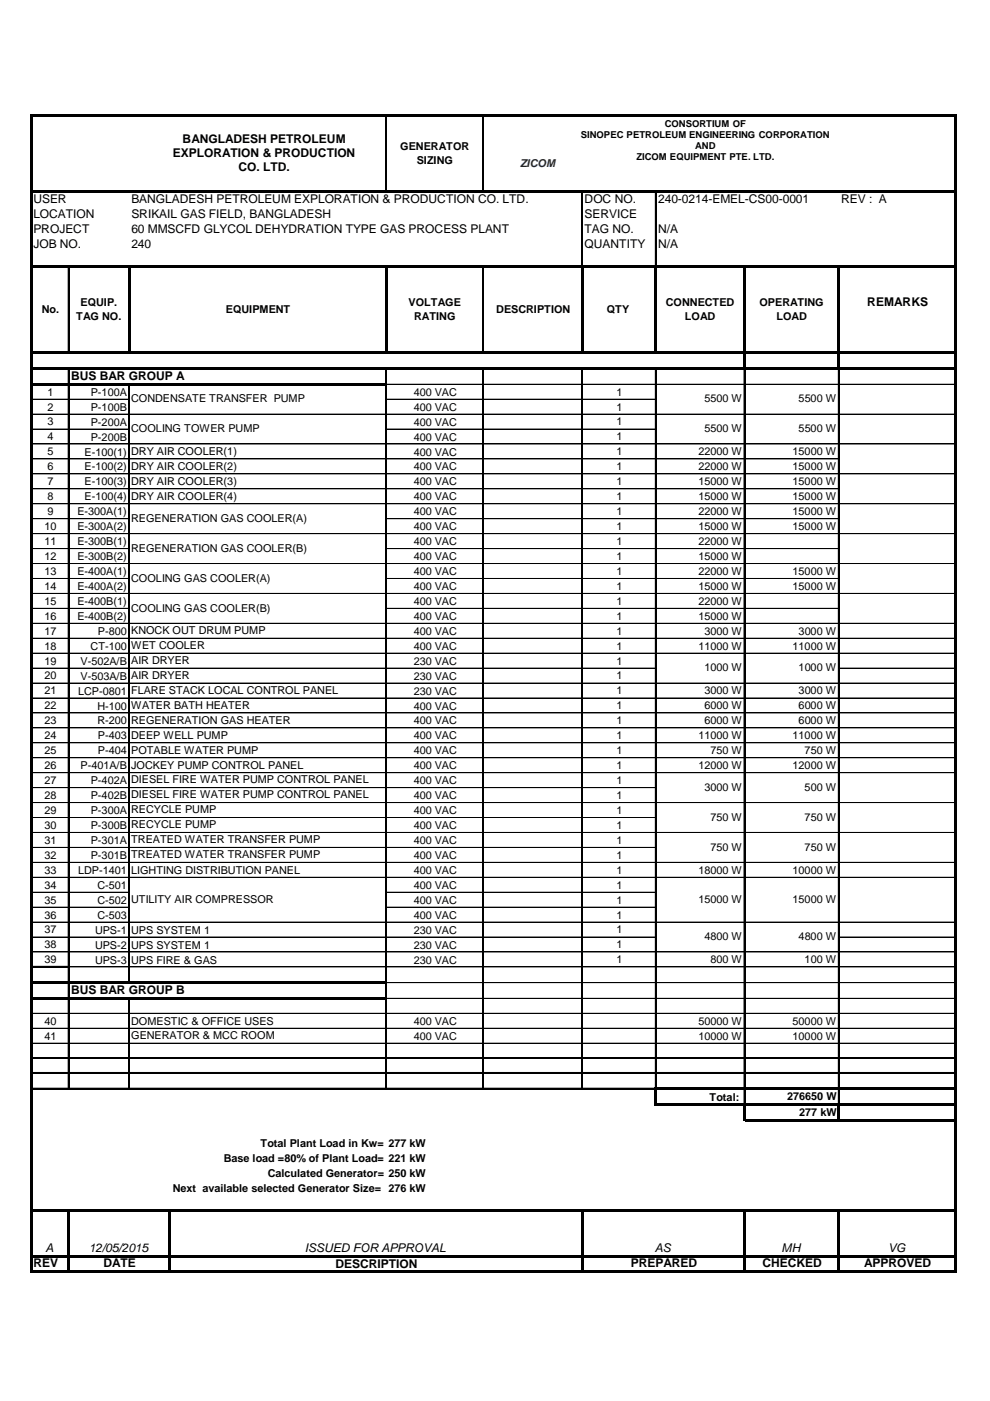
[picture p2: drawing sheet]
<svg xmlns="http://www.w3.org/2000/svg" width="210mm" height="297mm" viewBox="0 0 210 297" stroke-linecap="round" stroke-linejoin="round" font-family="sans-serif">
<defs><g id="words">
<g font-size="2.6">
<text x="36.7" y="33.2">EXPLORATION &amp; PRODUCTION</text>
<text x="38.7" y="30.3">BANGLADESH PETROLEUM</text>
<text x="50.6" y="36.2">CO. LTD.</text>
<text x="7.1" y="43">USER</text>
<text x="7.1" y="46.2">LOCATION</text>
<text x="27.9" y="43.1">BANGLADESH PETROLEUM EXPLORATION &amp; PRODUCTION CO. LTD.</text>
<text x="27.9" y="46.2">SRIKAIL GAS FIELD, BANGLADESH</text>
<text x="124" y="43">DOC NO.</text>
<text x="124" y="46.2">SERVICE</text>
<text x="139.5" y="43">240-0214-EMEL-CS00-0001</text>
<text x="178.3" y="43">REV : A</text>
<text x="7.1" y="49.4">PROJECT</text>
<text x="7.1" y="52.5">JOB NO.</text>
<text x="27.9" y="49.4">60 MMSCFD GLYCOL DEHYDRATION TYPE GAS PROCESS PLANT</text>
<text x="27.9" y="52.5">240</text>
<text x="124" y="49.4">TAG NO.</text>
<text x="124" y="52.5">QUANTITY</text>
<text x="139.5" y="49.4">N/A</text>
<text x="139.5" y="52.5">N/A</text>
<text x="183.9" y="64.8">REMARKS</text>
<text x="15.1" y="80.5">BUS BAR GROUP A</text>
<text x="15.1" y="210.7">BUS BAR GROUP B</text>
<text x="7.1" y="268.7">REV</text>
<text x="9.6" y="265.4">A</text>
<text x="18.8" y="265.4">12/05/2015</text>
<text x="21.9" y="268.7">DATE</text>
<text x="64.6" y="265.4">ISSUED FOR APPROVAL</text>
<text x="71.1" y="268.7">DESCRIPTION</text>
<text x="133.7" y="268.7">PREPARED</text>
<text x="138.8" y="265.4">AS</text>
<text x="161.6" y="268.7">CHECKED</text>
<text x="165.7" y="265.5">MH</text>
<text x="183.2" y="268.7">APPROVED</text>
<text x="188.3" y="265.5">VG</text>
</g>
<g font-size="2.3">
<text x="84.9" y="31.7">GENERATOR</text>
<text x="88.4" y="34.7">SIZING</text>
<text x="17.1" y="64.9">EQUIP.</text>
<text x="86.6" y="64.9">VOLTAGE</text>
<text x="141.2" y="64.9">CONNECTED</text>
<text x="161" y="64.9">OPERATING</text>
<text x="8.8" y="66.4">No.</text>
<text x="16.2" y="67.9">TAG NO.</text>
<text x="47.9" y="66.4">EQUIPMENT</text>
<text x="87.8" y="67.9">RATING</text>
<text x="105.2" y="66.4">DESCRIPTION</text>
<text x="128.6" y="66.4">QTY</text>
<text x="145.2" y="67.9">LOAD</text>
<text x="164.6" y="67.9">LOAD</text>
<text x="10" y="83.9">1</text>
<text x="19.2" y="83.9">P-100A</text>
<text x="87.7" y="83.9">400 VAC</text>
<text x="130.7" y="83.9">1</text>
<text x="10" y="87">2</text>
<text x="19.2" y="87.1">P-100B</text>
<text x="27.8" y="85.3">CONDENSATE TRANSFER PUMP</text>
<text x="87.7" y="87.1">400 VAC</text>
<text x="130.7" y="87">1</text>
<text x="149.3" y="85.3">5500 W</text>
<text x="169.3" y="85.3">5500 W</text>
<text x="10" y="90.2">3</text>
<text x="10" y="93.4">4</text>
<text x="19.2" y="90.2">P-200A</text>
<text x="19.2" y="93.4">P-200B</text>
<text x="27.8" y="91.6">COOLING TOWER PUMP</text>
<text x="87.7" y="90.2">400 VAC</text>
<text x="87.7" y="93.4">400 VAC</text>
<text x="130.7" y="90.2">1</text>
<text x="130.7" y="93.4">1</text>
<text x="149.3" y="91.6">5500 W</text>
<text x="169.3" y="91.6">5500 W</text>
<text x="10" y="96.5">5</text>
<text x="10" y="99.7">6</text>
<text x="17.9" y="96.6">E-100(1)</text>
<text x="17.9" y="99.7">E-100(2)</text>
<text x="27.8" y="96.4">DRY AIR COOLER(1)</text>
<text x="27.8" y="99.6">DRY AIR COOLER(2)</text>
<text x="87.7" y="96.6">400 VAC</text>
<text x="87.7" y="99.7">400 VAC</text>
<text x="130.7" y="96.5">1</text>
<text x="130.7" y="99.7">1</text>
<text x="148.1" y="96.5">22000 W</text>
<text x="148.1" y="99.7">22000 W</text>
<text x="168.1" y="96.5">15000 W</text>
<text x="168.1" y="99.7">15000 W</text>
<text x="10" y="102.9">7</text>
<text x="10" y="106">8</text>
<text x="17.9" y="102.9">E-100(3)</text>
<text x="17.9" y="106.1">E-100(4)</text>
<text x="27.8" y="102.8">DRY AIR COOLER(3)</text>
<text x="27.8" y="105.9">DRY AIR COOLER(4)</text>
<text x="87.7" y="102.9">400 VAC</text>
<text x="87.7" y="106.1">400 VAC</text>
<text x="130.7" y="102.9">1</text>
<text x="130.7" y="106">1</text>
<text x="148.1" y="102.9">15000 W</text>
<text x="148.1" y="106">15000 W</text>
<text x="168.1" y="102.9">15000 W</text>
<text x="168.1" y="106">15000 W</text>
<text x="9.4" y="112.4">10</text>
<text x="10" y="109.2">9</text>
<text x="16.4" y="109.3">E-300A(1)</text>
<text x="16.4" y="112.4">E-300A(2)</text>
<text x="27.8" y="110.7">REGENERATION GAS COOLER(A)</text>
<text x="87.7" y="109.3">400 VAC</text>
<text x="87.7" y="112.4">400 VAC</text>
<text x="130.7" y="109.2">1</text>
<text x="130.7" y="112.4">1</text>
<text x="148.1" y="109.2">22000 W</text>
<text x="148.1" y="112.4">15000 W</text>
<text x="168.1" y="109.2">15000 W</text>
<text x="168.1" y="112.4">15000 W</text>
<text x="9.4" y="115.6">11</text>
<text x="9.4" y="118.7">12</text>
<text x="16.4" y="115.6">E-300B(1)</text>
<text x="16.4" y="118.8">E-300B(2)</text>
<text x="27.8" y="117">REGENERATION GAS COOLER(B)</text>
<text x="87.7" y="115.6">400 VAC</text>
<text x="87.7" y="118.8">400 VAC</text>
<text x="130.7" y="115.6">1</text>
<text x="130.7" y="118.7">1</text>
<text x="148.1" y="115.6">22000 W</text>
<text x="148.1" y="118.7">15000 W</text>
<text x="9.4" y="121.9">13</text>
<text x="9.4" y="125.1">14</text>
<text x="16.4" y="121.9">E-400A(1)</text>
<text x="16.4" y="125.1">E-400A(2)</text>
<text x="27.8" y="123.3">COOLING GAS COOLER(A)</text>
<text x="87.7" y="121.9">400 VAC</text>
<text x="87.7" y="125.1">400 VAC</text>
<text x="130.7" y="121.9">1</text>
<text x="130.7" y="125.1">1</text>
<text x="148.1" y="121.9">22000 W</text>
<text x="148.1" y="125.1">15000 W</text>
<text x="168.1" y="121.9">15000 W</text>
<text x="168.1" y="125.1">15000 W</text>
<text x="9.4" y="128.2">15</text>
<text x="9.4" y="131.4">16</text>
<text x="16.4" y="128.3">E-400B(1)</text>
<text x="16.4" y="131.4">E-400B(2)</text>
<text x="27.8" y="129.7">COOLING GAS COOLER(B)</text>
<text x="87.7" y="128.3">400 VAC</text>
<text x="87.7" y="131.4">400 VAC</text>
<text x="130.7" y="128.2">1</text>
<text x="130.7" y="131.4">1</text>
<text x="148.1" y="128.2">22000 W</text>
<text x="148.1" y="131.4">15000 W</text>
<text x="9.4" y="134.6">17</text>
<text x="9.4" y="137.7">18</text>
<text x="19.2" y="137.8">CT-100</text>
<text x="20.8" y="134.6">P-800</text>
<text x="27.8" y="134.4">KNOCK OUT DRUM PUMP</text>
<text x="27.8" y="137.6">WET COOLER</text>
<text x="87.7" y="134.6">400 VAC</text>
<text x="87.7" y="137.8">400 VAC</text>
<text x="130.7" y="134.6">1</text>
<text x="130.7" y="137.7">1</text>
<text x="148.1" y="137.7">11000 W</text>
<text x="149.3" y="134.6">3000 W</text>
<text x="168.1" y="137.7">11000 W</text>
<text x="169.3" y="134.6">3000 W</text>
<text x="9.4" y="140.9">19</text>
<text x="17.1" y="140.9">V-502A/B</text>
<text x="27.8" y="140.8">AIR DRYER</text>
<text x="27.8" y="143.9">AIR DRYER</text>
<text x="87.7" y="140.9">230 VAC</text>
<text x="130.7" y="140.9">1</text>
<text x="149.3" y="142.3">1000 W</text>
<text x="169.3" y="142.3">1000 W</text>
<text x="9.4" y="144.1">20</text>
<text x="9.4" y="147.2">21</text>
<text x="16.6" y="147.3">LCP-0801</text>
<text x="17.1" y="144.1">V-503A/B</text>
<text x="27.8" y="147.2">FLARE STACK LOCAL CONTROL PANEL</text>
<text x="87.7" y="144.1">230 VAC</text>
<text x="87.7" y="147.3">230 VAC</text>
<text x="130.7" y="144.1">1</text>
<text x="130.7" y="147.2">1</text>
<text x="149.3" y="147.2">3000 W</text>
<text x="169.3" y="147.2">3000 W</text>
<text x="9.4" y="150.4">22</text>
<text x="9.4" y="153.6">23</text>
<text x="20.6" y="150.4">H-100</text>
<text x="20.6" y="153.6">R-200</text>
<text x="27.8" y="150.3">WATER BATH HEATER</text>
<text x="27.8" y="153.4">REGENERATION GAS HEATER</text>
<text x="87.7" y="150.4">400 VAC</text>
<text x="87.7" y="153.6">400 VAC</text>
<text x="130.7" y="150.4">1</text>
<text x="130.7" y="153.6">1</text>
<text x="149.3" y="150.4">6000 W</text>
<text x="149.3" y="153.6">6000 W</text>
<text x="169.3" y="150.4">6000 W</text>
<text x="169.3" y="153.6">6000 W</text>
<text x="9.4" y="156.7">24</text>
<text x="9.4" y="159.9">25</text>
<text x="20.8" y="156.8">P-403</text>
<text x="20.8" y="159.9">P-404</text>
<text x="27.8" y="156.6">DEEP WELL PUMP</text>
<text x="27.8" y="159.8">POTABLE WATER PUMP</text>
<text x="87.7" y="156.8">400 VAC</text>
<text x="87.7" y="159.9">400 VAC</text>
<text x="130.7" y="156.7">1</text>
<text x="130.7" y="159.9">1</text>
<text x="148.1" y="156.7">11000 W</text>
<text x="150.6" y="159.9">750 W</text>
<text x="168.1" y="156.7">11000 W</text>
<text x="170.6" y="159.9">750 W</text>
<text x="9.4" y="163.1">26</text>
<text x="9.4" y="166.2">27</text>
<text x="17.1" y="163.1">P-401A/B</text>
<text x="19.2" y="166.3">P-402A</text>
<text x="27.8" y="166.1">DIESEL FIRE WATER PUMP CONTROL PANEL</text>
<text x="27.8" y="162.9">JOCKEY PUMP CONTROL PANEL</text>
<text x="87.7" y="163.1">400 VAC</text>
<text x="87.7" y="166.3">400 VAC</text>
<text x="130.7" y="163.1">1</text>
<text x="130.7" y="166.2">1</text>
<text x="148.1" y="163.1">12000 W</text>
<text x="149.3" y="167.7">3000 W</text>
<text x="168.1" y="163.1">12000 W</text>
<text x="170.6" y="167.7">500 W</text>
<text x="9.4" y="169.4">28</text>
<text x="9.4" y="172.6">29</text>
<text x="19.2" y="169.4">P-402B</text>
<text x="19.2" y="172.6">P-300A</text>
<text x="27.8" y="172.4">RECYCLE PUMP</text>
<text x="27.8" y="169.3">DIESEL FIRE WATER PUMP CONTROL PANEL</text>
<text x="87.7" y="169.4">400 VAC</text>
<text x="87.7" y="172.6">400 VAC</text>
<text x="130.7" y="169.4">1</text>
<text x="130.7" y="172.6">1</text>
<text x="9.4" y="175.7">30</text>
<text x="9.4" y="178.9">31</text>
<text x="19.2" y="175.8">P-300B</text>
<text x="19.2" y="178.9">P-301A</text>
<text x="27.8" y="175.6">RECYCLE PUMP</text>
<text x="27.8" y="178.8">TREATED WATER TRANSFER PUMP</text>
<text x="87.7" y="175.8">400 VAC</text>
<text x="87.7" y="178.9">400 VAC</text>
<text x="130.7" y="175.7">1</text>
<text x="130.7" y="178.9">1</text>
<text x="150.6" y="174">750 W</text>
<text x="170.6" y="174">750 W</text>
<text x="9.4" y="182.1">32</text>
<text x="9.4" y="185.2">33</text>
<text x="16.6" y="185.3">LDP-1401</text>
<text x="19.2" y="182.1">P-301B</text>
<text x="27.8" y="185.2">LIGHTING DISTRIBUTION PANEL</text>
<text x="27.8" y="181.9">TREATED WATER TRANSFER PUMP</text>
<text x="87.7" y="182.1">400 VAC</text>
<text x="87.7" y="185.3">400 VAC</text>
<text x="130.7" y="182.1">1</text>
<text x="130.7" y="185.2">1</text>
<text x="148.1" y="185.2">18000 W</text>
<text x="150.6" y="180.3">750 W</text>
<text x="168.1" y="185.2">10000 W</text>
<text x="170.6" y="180.3">750 W</text>
<text x="9.4" y="188.4">34</text>
<text x="9.4" y="191.6">35</text>
<text x="20.6" y="188.4">C-501</text>
<text x="20.6" y="191.6">C-502</text>
<text x="27.8" y="191.5">UTILITY AIR COMPRESSOR</text>
<text x="87.7" y="188.4">400 VAC</text>
<text x="87.7" y="191.6">400 VAC</text>
<text x="130.7" y="188.4">1</text>
<text x="130.7" y="191.6">1</text>
<text x="148.1" y="191.5">15000 W</text>
<text x="168.1" y="191.5">15000 W</text>
<text x="9.4" y="194.7">36</text>
<text x="9.4" y="197.9">37</text>
<text x="20.2" y="197.9">UPS-1</text>
<text x="20.6" y="194.8">C-503</text>
<text x="27.8" y="197.9">UPS SYSTEM 1</text>
<text x="87.7" y="194.8">400 VAC</text>
<text x="87.7" y="197.9">230 VAC</text>
<text x="130.7" y="194.7">1</text>
<text x="130.7" y="197.9">1</text>
<text x="9.4" y="201.1">38</text>
<text x="20.2" y="201.1">UPS-2</text>
<text x="27.8" y="201.1">UPS SYSTEM 1</text>
<text x="87.7" y="201.1">230 VAC</text>
<text x="130.7" y="201.1">1</text>
<text x="149.3" y="199.3">4800 W</text>
<text x="169.3" y="199.3">4800 W</text>
<text x="9.4" y="204.2">39</text>
<text x="20.2" y="204.3">UPS-3</text>
<text x="27.8" y="204.3">UPS FIRE &amp; GAS</text>
<text x="87.7" y="204.3">230 VAC</text>
<text x="130.7" y="204.2">1</text>
<text x="150.6" y="204.2">800 W</text>
<text x="170.6" y="204.2">100 W</text>
<text x="9.4" y="217.2">40</text>
<text x="9.4" y="220.4">41</text>
<text x="27.8" y="217.3">DOMESTIC &amp; OFFICE USES</text>
<text x="27.8" y="220.3">GENERATOR &amp; MCC ROOM</text>
<text x="87.7" y="217.3">400 VAC</text>
<text x="87.7" y="220.5">400 VAC</text>
<text x="148.1" y="217.2">50000 W</text>
<text x="148.1" y="220.4">10000 W</text>
<text x="168.1" y="217.2">50000 W</text>
<text x="168.1" y="220.4">10000 W</text>
<text x="150.4" y="233.3">Total:</text>
<text x="166.9" y="233.2">276650 W</text>
<text x="169.5" y="236.5">277 kW</text>
<text x="55.2" y="243.1">Total Plant Load in Kw= 277 kW</text>
<text x="47.4" y="246.3">Base load =80% of Plant Load= 221 kW</text>
<text x="56.8" y="249.5">Calculated Generator= 250 kW</text>
<text x="36.6" y="252.6">Next available selected Generator Size= 276 kW</text>
</g>
<text font-size="2.3" fill="#002060" x="110.3" y="35.4">ZICOM</text>
<g font-size="2">
<text x="123.2" y="29.2">SINOPEC PETROLEUM ENGINEERING CORPORATION</text>
<text x="140.9" y="26.9">CONSORTIUM OF</text>
<text x="134.9" y="33.9">ZICOM EQUIPMENT PTE. LTD.</text>
<text x="147.4" y="31.6">AND</text>
</g>
</g></defs>
<g fill="none" stroke="#000" stroke-width=".21">
<path d="M81.8 24.8v15.5M102.4 24.8v15.5M14.5 56.8v17.7M102.4 56.8v17.7M123.4 40.8v15.5M138.9 40.8v15.5M14.5 78.4v2.8M81.8 78.4v2.8M102.4 78.4v152.5M123.4 78.4v152.5M138.9 78.4v152.2M157.8 78.4v152.2"/>
<path d="M177.7 78.4v152.2M6.8 84.6h7.6M6.8 87.8h7.6M6.8 91h7.6M6.8 94.1h7.6M6.8 97.3h7.6M14.5 81.7v126.3M14.7 84.6h12.5M14.7 87.8h12.5M14.7 91h12.5M14.7 94.1h12.5M14.7 97.3h12.5"/>
<path d="M27.2 81.7v126.3M27.5 87.8h54.3M27.5 94.1h54.3M27.5 97.3h54.3M81.8 81.7v126.3M82 81.5h20.4M82 84.6h20.4M82 87.8h20.4M82 91h20.4M82 94.1h20.4M82 97.3h20.4M102.6 81.5h20.7"/>
<path d="M102.6 84.6h20.7M102.6 87.8h20.7M102.6 91h20.7M102.6 94.1h20.7M102.6 97.3h20.7M123.6 81.5h15.3M123.6 84.6h15.3M123.6 87.8h15.3M123.6 91h15.3M123.6 94.1h15.3M123.6 97.3h15.3M139.2 81.5h18.5"/>
<path d="M139.2 87.8h18.5M139.2 94.1h18.5M139.2 97.3h18.5M158 81.5h19.7M158 87.8h19.7M158 94.1h19.7M158 97.3h19.7M178 81.5h24.4M178 87.8h24.4M178 94.1h24.4M6.8 100.5h7.6M6.8 103.6h7.6"/>
<path d="M6.8 106.8h7.6M6.8 110h7.6M6.8 113.1h7.6M6.8 116.3h7.6M6.8 119.5h7.6M14.7 100.5h12.5M14.7 103.6h12.5M14.7 106.8h12.5M14.7 110h12.5M14.7 113.1h12.5M14.7 116.3h12.5M14.7 119.5h12.5"/>
<path d="M27.5 100.5h54.3M27.5 103.6h54.3M27.5 106.8h54.3M27.5 113.1h54.3M27.5 119.5h54.3M82 100.5h20.4M82 103.6h20.4M82 106.8h20.4M82 110h20.4M82 113.1h20.4M82 116.3h20.4M82 119.5h20.4"/>
<path d="M102.6 100.5h20.7M102.6 103.6h20.7M102.6 106.8h20.7M102.6 110h20.7M102.6 113.1h20.7M102.6 116.3h20.7M102.6 119.5h20.7M123.6 100.5h15.3M123.6 103.6h15.3M123.6 106.8h15.3M123.6 110h15.3M123.6 113.1h15.3"/>
<path d="M123.6 116.3h15.3M123.6 119.5h15.3M139.2 100.5h18.5M139.2 103.6h18.5M139.2 106.8h18.5M139.2 110h18.5M139.2 113.1h18.5M139.2 116.3h18.5M139.2 119.5h18.5M158 100.5h19.7M158 103.6h19.7M158 106.8h19.7"/>
<path d="M158 110h19.7M158 113.1h19.7M158 116.3h19.7M158 119.5h19.7M178 100.5h24.4M178 106.8h24.4M178 113.1h24.4M178 119.5h24.4M6.8 122.6h7.6M6.8 125.8h7.6M6.8 129h7.6M6.8 132.1h7.6"/>
<path d="M6.8 135.3h7.6M6.8 138.5h7.6M14.7 122.6h12.5M14.7 125.8h12.5M14.7 129h12.5M14.7 132.1h12.5M14.7 135.3h12.5M14.7 138.5h12.5M27.5 125.8h54.3M27.5 132.1h54.3M27.5 135.3h54.3M27.5 138.5h54.3"/>
<path d="M82 122.6h20.4M82 125.8h20.4M82 129h20.4M82 132.1h20.4M82 135.3h20.4M82 138.5h20.4M102.6 122.6h20.7M102.6 125.8h20.7M102.6 129h20.7M102.6 132.1h20.7M102.6 135.3h20.7M102.6 138.5h20.7"/>
<path d="M123.6 122.6h15.3M123.6 125.8h15.3M123.6 129h15.3M123.6 132.1h15.3M123.6 135.3h15.3M123.6 138.5h15.3M139.2 122.6h18.5M139.2 125.8h18.5M139.2 129h18.5M139.2 132.1h18.5M139.2 135.3h18.5M139.2 138.5h18.5"/>
<path d="M158 122.6h19.7M158 125.8h19.7M158 129h19.7M158 132.1h19.7M158 135.3h19.7M158 138.5h19.7M178 125.8h24.4M178 132.1h24.4M178 135.3h24.4M178 138.5h24.4M6.8 141.7h7.6M6.8 144.8h7.6"/>
<path d="M6.8 148h7.6M6.8 151.2h7.6M6.8 154.3h7.6M6.8 157.5h7.6M14.7 141.7h12.5M14.7 144.8h12.5M14.7 148h12.5M14.7 151.2h12.5M14.7 154.3h12.5M14.7 157.5h12.5M27.5 141.7h54.3M27.5 144.8h54.3"/>
<path d="M27.5 148h54.3M27.5 151.2h54.3M27.5 154.3h54.3M27.5 157.5h54.3M82 141.7h20.4M82 144.8h20.4M82 148h20.4M82 151.2h20.4M82 154.3h20.4M82 157.5h20.4M102.6 141.7h20.7M102.6 144.8h20.7"/>
<path d="M102.6 148h20.7M102.6 151.2h20.7M102.6 154.3h20.7M102.6 157.5h20.7M123.6 141.7h15.3M123.6 144.8h15.3M123.6 148h15.3M123.6 151.2h15.3M123.6 154.3h15.3M123.6 157.5h15.3M139.2 144.8h18.5M139.2 148h18.5"/>
<path d="M139.2 151.2h18.5M139.2 154.3h18.5M139.2 157.5h18.5M158 144.8h19.7M158 148h19.7M158 151.2h19.7M158 154.3h19.7M158 157.5h19.7M178 141.7h24.4M178 144.8h24.4M178 148h24.4M178 151.2h24.4"/>
<path d="M178 154.3h24.4M178 157.5h24.4M6.8 160.7h7.6M6.8 163.8h7.6M6.8 167h7.6M6.8 170.2h7.6M6.8 173.3h7.6M6.8 176.5h7.6M6.8 179.7h7.6M14.7 160.7h12.5M14.7 163.8h12.5M14.7 167h12.5"/>
<path d="M14.7 170.2h12.5M14.7 173.3h12.5M14.7 176.5h12.5M14.7 179.7h12.5M27.5 160.7h54.3M27.5 163.8h54.3M27.5 167h54.3M27.5 170.2h54.3M27.5 173.3h54.3M27.5 176.5h54.3M27.5 179.7h54.3M82 160.7h20.4"/>
<path d="M82 163.8h20.4M82 167h20.4M82 170.2h20.4M82 173.3h20.4M82 176.5h20.4M82 179.7h20.4M102.6 160.7h20.7M102.6 163.8h20.7M102.6 167h20.7M102.6 170.2h20.7M102.6 173.3h20.7M102.6 176.5h20.7"/>
<path d="M102.6 179.7h20.7M123.6 160.7h15.3M123.6 163.8h15.3M123.6 167h15.3M123.6 170.2h15.3M123.6 173.3h15.3M123.6 176.5h15.3M123.6 179.7h15.3M139.2 160.7h18.5M139.2 163.8h18.5M139.2 170.2h18.5M139.2 176.5h18.5"/>
<path d="M158 160.7h19.7M158 163.8h19.7M158 170.2h19.7M158 176.5h19.7M178 160.7h24.4M178 163.8h24.4M178 170.2h24.4M178 176.5h24.4M6.8 182.8h7.6M6.8 186h7.6M6.8 189.2h7.6M6.8 192.3h7.6"/>
<path d="M6.8 195.5h7.6M6.8 198.7h7.6M14.7 182.8h12.5M14.7 186h12.5M14.7 189.2h12.5M14.7 192.3h12.5M14.7 195.5h12.5M14.7 198.7h12.5M27.5 182.8h54.3M27.5 186h54.3M27.5 195.5h54.3M27.5 198.7h54.3"/>
<path d="M82 182.8h20.4M82 186h20.4M82 189.2h20.4M82 192.3h20.4M82 195.5h20.4M82 198.7h20.4M102.6 182.8h20.7M102.6 186h20.7M102.6 189.2h20.7M102.6 192.3h20.7M102.6 195.5h20.7M102.6 198.7h20.7"/>
<path d="M123.6 182.8h15.3M123.6 186h15.3M123.6 189.2h15.3M123.6 192.3h15.3M123.6 195.5h15.3M123.6 198.7h15.3M139.2 182.8h18.5M139.2 186h18.5M139.2 195.5h18.5M158 182.8h19.7M158 186h19.7M158 195.5h19.7"/>
<path d="M178 182.8h24.4M178 186h24.4M178 195.5h24.4M178 198.7h24.4M6.8 201.8h7.6M6.8 214.8h7.6M6.8 218h7.6M6.8 204.9h7.9M14.5 208.6v2.8M14.5 211.9v19M14.7 201.8h12.5M14.7 205h12.5"/>
<path d="M14.7 214.8h12.5M14.7 218h12.5M27.2 211.9v19M27.5 201.8h54.3M27.5 205h54.3M27.5 214.8h54.3M27.5 218h54.3M81.8 208.6v2.8M81.8 211.9v19M82 201.8h20.4M82 205h20.4M82 208.3h20.4"/>
<path d="M82 211.7h20.4M82 214.8h20.4M82 218h20.4M102.6 201.8h20.7M102.6 205h20.7M102.6 208.3h20.7M102.6 211.7h20.7M102.6 214.8h20.7M102.6 218h20.7M123.6 201.8h15.3M123.6 205h15.3M123.6 208.3h15.3"/>
<path d="M123.6 211.7h15.3M123.6 214.8h15.3M123.6 218h15.3M139.2 201.8h18.5M139.2 205h18.5M139.2 208.3h18.5M139.2 211.7h18.5M139.2 214.8h18.5M139.2 218h18.5M158 201.8h19.7M158 205h19.7M158 208.3h19.7"/>
<path d="M158 211.7h19.7M158 214.8h19.7M158 218h19.7M178 201.8h24.4M178 205h24.4M178 208.3h24.4M178 211.7h24.4M178 214.8h24.4M178 218h24.4M6.8 221.2h7.6M6.8 230.7h132M6.8 224.2h195.5"/>
<path d="M6.8 227.4h195.5M14.7 221.2h12.5M27.5 221.2h54.3M82 221.2h20.4M102.6 221.2h20.7M123.6 221.2h15.3M139.2 221.2h18.5M157.8 231.1v2.8M158 221.2h19.7M177.7 231.1v2.8M178 221.2h24.4"/>
</g>
<g fill="none" stroke="#000" stroke-width=".25">
<path d="M81.9 24.8v15.5M102.5 24.8v15.5M14.6 56.8v17.7M102.5 56.8v17.7M123.5 40.8v15.5M139 40.8v15.5M14.6 78.4v2.8M81.9 78.4v2.8M102.5 78.4v152.5M123.5 78.4v152.5M139 78.4v152.2M157.9 78.4v152.2"/>
<path d="M177.8 78.4v152.2M14.6 81.7v126.4M27.4 81.7v126.4M81.9 81.7v126.4M6.8 205h7.9M14.6 208.6v2.8M14.6 211.9v19M27.4 211.9v19M81.9 208.6v2.8M81.9 211.9v19M6.8 230.8h132M6.8 224.3h195.6"/>
<path d="M6.8 227.5h195.6M157.9 231.1v2.8M177.8 231.1v2.8"/>
</g>
<g fill="#000">
<path d="M6.8 24.3h196.1v.5h-196.1z" fill-rule="evenodd"/>
<path d="M6.8 40.3h196.1v.5h-196.1z" fill-rule="evenodd"/>
<path d="M6.8 56.3h196.1v.5h-196.1z" fill-rule="evenodd"/>
<path d="M6.8 74.5h196.1v.5h-196.1z" fill-rule="evenodd"/>
<path d="M6.8 77.9h196.1v.5h-196.1z" fill-rule="evenodd"/>
<path d="M27.1 56.8h.5v18.2h-.5z" fill-rule="evenodd"/>
<path d="M81.7 56.8h.5v18.2h-.5z" fill-rule="evenodd"/>
<path d="M123.2 56.8h.5v18.2h-.5z" fill-rule="evenodd"/>
<path d="M138.8 56.8h.5v18.2h-.5z" fill-rule="evenodd"/>
<path d="M157.6 56.8h.5v21.6h-.5z" fill-rule="evenodd"/>
<path d="M177.6 56.8h.5v21.6h-.5z" fill-rule="evenodd"/>
<path d="M6.8 81.2h75.2v.5h-75.2z" fill-rule="evenodd"/>
<path d="M6.8 208.1h75.2v.5h-75.2z" fill-rule="evenodd"/>
<path d="M6.8 211.4h75.2v.5h-75.2z" fill-rule="evenodd"/>
<path d="M138.8 230.6h.5v3.8h-.5z" fill-rule="evenodd"/>
<path d="M139.3 230.6h63.6v.5h-63.6z" fill-rule="evenodd"/>
<path d="M139.3 233.9h63.6v.5h-63.6z" fill-rule="evenodd"/>
<path d="M157.6 234.4h.5v3.3h-.5z" fill-rule="evenodd"/>
<path d="M158.1 237.2h44.8v.5h-44.8z" fill-rule="evenodd"/>
<path d="M177.6 234.4h.5v3.3h-.5z" fill-rule="evenodd"/>
<path d="M6.8 256.4h196.1v.5h-196.1z" fill-rule="evenodd"/>
<path d="M6.3 24.3h.5v245.6h-.5z" fill-rule="evenodd"/>
<path d="M6.8 266.1h196.1v.5h-196.1z" fill-rule="evenodd"/>
<path d="M6.8 269.4h196.1v.5h-196.1z" fill-rule="evenodd"/>
<path d="M14.3 256.9h.5v13h-.5z" fill-rule="evenodd"/>
<path d="M35.7 256.9h.5v13h-.5z" fill-rule="evenodd"/>
<path d="M123.2 256.9h.5v13h-.5z" fill-rule="evenodd"/>
<path d="M157.6 256.9h.5v13h-.5z" fill-rule="evenodd"/>
<path d="M177.6 256.9h.5v13h-.5z" fill-rule="evenodd"/>
<path d="M202.4 24.8h.5v245.1h-.5z" fill-rule="evenodd"/>
</g>
<use href="#words"/>
</svg>
